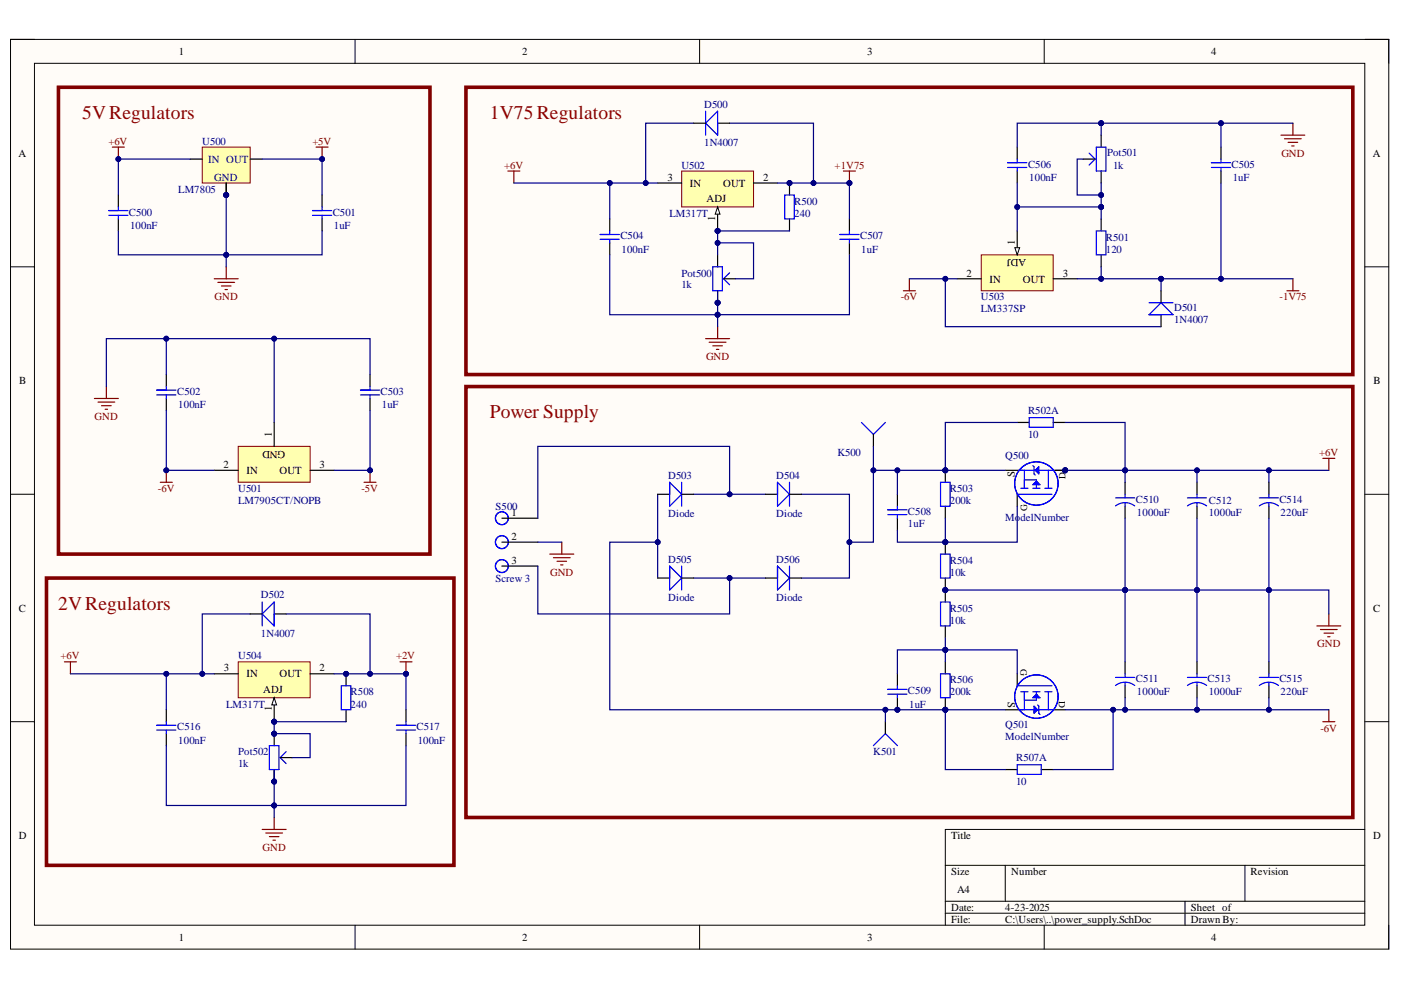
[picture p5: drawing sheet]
<svg xmlns="http://www.w3.org/2000/svg" width="297mm" height="210mm" viewBox="0 0 297 210" stroke-linecap="round" stroke-linejoin="round" font-family="sans-serif">
<defs><g id="words">
<g font-size="4.1" fill="#980000">
<text x="17.4" y="25.3">5VRegulators</text>
<text x="103.9" y="25.3">1V75 Regulators</text>
<text x="103.9" y="88.7">Power Supply</text>
<text x="12.3" y="129.3">2VRegulators</text>
</g>
<g font-size="2.3">
<text x="37.9" y="11.7">1</text>
<text x="110.7" y="11.7">2</text>
<text x="183.9" y="11.7">3</text>
<text x="256.8" y="11.7">4</text>
<text x="3.9" y="33.3">A</text>
<text x="291" y="33.3">A</text>
<text x="141.5" y="38.4">3</text>
<text x="146.2" y="39.6">IN</text>
<text x="153.3" y="39.6">OUT</text>
<text x="161.8" y="38.4">2</text>
<text x="149.8" y="42.9">ADJ</text>
<text x="151.7" y="46.8" transform="rotate(-90 151.7 46.8)">1</text>
<text x="215.2" y="52" transform="rotate(-90 215.2 52)">1</text>
<text x="204.9" y="58.6">2</text>
<text x="209.8" y="59.9">IN</text>
<text x="216.9" y="59.9">OUT</text>
<text x="217.5" y="55" transform="rotate(-180 217.5 55)">ADJ</text>
<text x="225.3" y="58.6">3</text>
<text x="4.1" y="81.4">B</text>
<text x="291.2" y="81.4">B</text>
<text x="57.6" y="92.6" transform="rotate(-90 57.6 92.6)">1</text>
<text x="60.5" y="95.6" transform="rotate(-180 60.5 95.6)">GND</text>
<text x="47.4" y="99.3">2</text>
<text x="52.3" y="100.5">IN</text>
<text x="59.3" y="100.5">OUT</text>
<text x="67.7" y="99.3">3</text>
<text x="215.2" y="101.2" transform="rotate(-90 215.2 101.2)">S</text>
<text x="108.4" y="109.4">1</text>
<text x="108.4" y="114.5">2</text>
<text x="108.4" y="119.5">3</text>
<text x="4" y="129.7">C</text>
<text x="291.1" y="129.7">C</text>
<text x="47.4" y="142.4">3</text>
<text x="52.3" y="143.6">IN</text>
<text x="59.3" y="143.6">OUT</text>
<text x="67.7" y="142.4">2</text>
<text x="55.8" y="146.9">ADJ</text>
<text x="213.7" y="148.9" transform="rotate(90 213.7 148.9)">S</text>
<text x="57.6" y="150.8" transform="rotate(-90 57.6 150.8)">1</text>
<text x="4" y="177.9">D</text>
<text x="201.6" y="177.9">Title</text>
<text x="291.1" y="177.9">D</text>
<text x="201.6" y="185.5">Size</text>
<text x="214.4" y="185.5">Number</text>
<text x="265.2" y="185.5">Revision</text>
<text x="202.9" y="189.3">A4</text>
<text x="201.6" y="193.1">Date:</text>
<text x="201.6" y="195.7">File:</text>
<text x="213.1" y="193.1">4-23-2025</text>
<text x="213.1" y="195.7">C:\Users\..\power_supply.SchDoc</text>
<text x="252.5" y="193.1">Sheet of</text>
<text x="252.5" y="195.7">Drawn By:</text>
<text x="37.9" y="199.5">1</text>
<text x="110.7" y="199.5">2</text>
<text x="183.9" y="199.5">3</text>
<text x="256.8" y="199.5">4</text>
</g>
<g font-size="2.3" fill="#000080">
<text x="149.3" y="22.8">D500</text>
<text x="42.9" y="30.8">U500</text>
<text x="44.2" y="34.6">IN OUT</text>
<text x="144.5" y="35.8">U502</text>
<text x="149.3" y="31">1N4007</text>
<text x="218" y="35.6">C506</text>
<text x="234.7" y="33">Pot501</text>
<text x="236" y="35.8">1k</text>
<text x="261.1" y="35.6">C505</text>
<text x="37.8" y="40.9">LM7805</text>
<text x="45.4" y="38.4">GND</text>
<text x="218.2" y="38.4">100nF</text>
<text x="261.4" y="38.4">1uF</text>
<text x="27.3" y="45.7">C500</text>
<text x="70.5" y="45.7">C501</text>
<text x="141.9" y="46">LM317T</text>
<text x="168.4" y="46">240</text>
<text x="168.4" y="43.4">R500</text>
<text x="27.6" y="48.5">100nF</text>
<text x="70.8" y="48.5">1uF</text>
<text x="131.5" y="50.8">C504</text>
<text x="131.8" y="53.6">100nF</text>
<text x="182.4" y="50.8">C507</text>
<text x="182.6" y="53.6">1uF</text>
<text x="234.5" y="53.6">120</text>
<text x="234.5" y="51">R501</text>
<text x="144.5" y="58.6">Pot500</text>
<text x="144.5" y="61.2">1k</text>
<text x="208" y="63.7">U503</text>
<text x="248.9" y="66">D501</text>
<text x="208" y="66.2">LM337SP</text>
<text x="248.9" y="68.5">1N4007</text>
<text x="37.6" y="83.7">C502</text>
<text x="80.7" y="83.7">C503</text>
<text x="37.8" y="86.5">100nF</text>
<text x="80.9" y="86.5">1uF</text>
<text x="218" y="87.8">R502A</text>
<text x="218" y="92.9">10</text>
<text x="141.7" y="101.5">D503</text>
<text x="164.6" y="101.5">D504</text>
<text x="177.5" y="96.7">K500</text>
<text x="213.1" y="97.4">Q500</text>
<text x="50.5" y="104.3">U501</text>
<text x="50.5" y="106.9">LM7905CT/NOPB</text>
<text x="201.4" y="106.9">200k</text>
<text x="201.4" y="104.3">R503</text>
<text x="240.8" y="106.6">C510</text>
<text x="256.3" y="106.9">C512</text>
<text x="271.3" y="106.6">C514</text>
<text x="105" y="108.1">S500</text>
<text x="141.7" y="109.7">Diode</text>
<text x="164.6" y="109.7">Diode</text>
<text x="192.5" y="111.7">1uF</text>
<text x="192.5" y="109.2">C508</text>
<text x="213.1" y="110.4">Mo</text>
<text x="216.3" y="110.4">delNumber</text>
<text x="241.1" y="109.4">1000uF</text>
<text x="256.3" y="109.4">1000uF</text>
<text x="271.5" y="109.4">220uF</text>
<text x="141.7" y="119.3">D505</text>
<text x="164.6" y="119.3">D506</text>
<text x="201.4" y="119.5">R504</text>
<text x="105" y="123.4">Screw 3</text>
<text x="201.4" y="122.1">10k</text>
<text x="55.3" y="126.9">D502</text>
<text x="141.7" y="127.4">Diode</text>
<text x="164.6" y="127.4">Diode</text>
<text x="201.4" y="129.7">R505</text>
<text x="55.3" y="135">1N4007</text>
<text x="201.4" y="132.2">10k</text>
<text x="50.5" y="139.8">U504</text>
<text x="74.3" y="147.4">R508</text>
<text x="192.5" y="147.2">C509</text>
<text x="201.4" y="147.4">200k</text>
<text x="201.4" y="144.9">R506</text>
<text x="240.8" y="144.6">C511</text>
<text x="241.1" y="147.4">1000uF</text>
<text x="256" y="144.6">C513</text>
<text x="256.3" y="147.4">1000uF</text>
<text x="271.3" y="144.6">C515</text>
<text x="271.5" y="147.4">220uF</text>
<text x="37.6" y="154.9">C516</text>
<text x="48" y="150">LM317T</text>
<text x="74.3" y="150">240</text>
<text x="88.3" y="154.9">C517</text>
<text x="192.8" y="150">1uF</text>
<text x="213.1" y="154.3">Q501</text>
<text x="37.8" y="157.6">100nF</text>
<text x="50.5" y="160.2">Pot502</text>
<text x="88.6" y="157.6">100nF</text>
<text x="185.1" y="160.2">K501</text>
<text x="213.1" y="156.9">ModelNumber</text>
<text x="215.4" y="161.4">R507A</text>
<text x="50.5" y="162.7">1k</text>
<text x="215.4" y="166.5">10</text>
</g>
<g font-size="2.3" fill="#800000">
<text x="23" y="30.8">+6V</text>
<text x="66.2" y="30.8">+5V</text>
<text x="106.9" y="35.8">+6V</text>
<text x="176.9" y="35.8">+1V75</text>
<text x="271.7" y="33.3">GND</text>
<text x="45.5" y="63.7">GND</text>
<text x="191" y="63.7">-6V</text>
<text x="271.3" y="63.7">-1V75</text>
<text x="149.7" y="76.4">GND</text>
<text x="20" y="89.1">GND</text>
<text x="279.7" y="96.7">+6V</text>
<text x="33.5" y="104.3">-6V</text>
<text x="76.6" y="104.3">-5V</text>
<text x="116.6" y="122.1">GND</text>
<text x="279.3" y="137.3">GND</text>
<text x="12.9" y="139.8">+6V</text>
<text x="84" y="139.8">+2V</text>
<text x="280" y="155.1">-6V</text>
<text x="55.7" y="180.5">GND</text>
</g>
<g font-size="2">
<text x="225.9" y="101.5" transform="rotate(-90 225.9 101.5)">D</text>
<text x="217.8" y="108.3" transform="rotate(-90 217.8 108.3)">G</text>
<text x="216.4" y="141.8" transform="rotate(90 216.4 141.8)">G</text>
<text x="224.5" y="148.7" transform="rotate(90 224.5 148.7)">D</text>
</g>
</g></defs>
<path d="M2.2 8.4h292.2v192.8h-292.2z" fill-rule="evenodd" fill="#fffcf8"/>
<path d="M2.2 8.4h292.2v192.8h-292.2z" fill="none" stroke="#000" stroke-width=".21"/>
<path d="M7.3 13.4h282.1v182.8h-282.1z" fill-rule="evenodd" fill="#fffcf8"/>
<g fill="none" stroke="#000" stroke-width=".21">
<path d="M2.2 8.3h5.1M7.3 13.4h282.1v182.8h-282.1zM75.3 8.3v5.1M148.3 8.3v5.1M221.4 8.4v5M289.4 8.4h5v5M2.2 56.6h5.1M289.4 56.6h5M2.2 104.8h5.1M289.4 104.8h5M2.2 153h5.1M289.4 153h5"/>
<path d="M289.4 175.9h-89v20.3M75.3 196.2v5M148.3 196.2v5M200.4 183.5h89M200.4 191.1h89M200.4 193.6h89M213.1 183.5v7.6M221.4 196.2v5M251.2 191.1v5.1M264 183.5v7.6M294.4 196.2v5"/>
</g>
<path d="M208 54h15.3v7.7h-15.3z" fill-rule="evenodd" fill="#ffffb0"/>
<path d="M208 54h15.3v7.7h-15.3z" fill="none" stroke="#800000" stroke-width=".21"/>
<path d="M203 59.1h5M215.7 49v5" fill="none" stroke="#000" stroke-width=".25"/>
<path d="M215.2 52.5h1l-.5 1.5z" fill="#f8fcff"/>
<path d="M215.2 52.5h1l-.5 1.5z" fill="none" stroke="#000" stroke-width=".21"/>
<path d="M223.3 59.1h5.1" fill="none" stroke="#000" stroke-width=".25"/>
<circle cx="48" cy="41.3" r=".51" fill="#000080"/>
<circle cx="48" cy="41.3" r=".51" fill="none" stroke="#000080" stroke-width=".21"/>
<circle cx="48" cy="41.3" r=".51" fill="#000080"/>
<circle cx="48" cy="41.3" r=".51" fill="none" stroke="#000080" stroke-width=".21"/>
<path d="M42.9 31.2h10.1v7.6h-10.1z" fill-rule="evenodd" fill="#ffffb0"/>
<path d="M42.9 31.2h10.1v7.6h-10.1z" fill="none" stroke="#800000" stroke-width=".21"/>
<path d="M40.3 33.7h2.6M48 38.8v2.5" fill="none" stroke="#000" stroke-width=".25"/>
<circle cx="48" cy="41.3" r=".51" fill="#000080"/>
<circle cx="48" cy="41.3" r=".51" fill="none" stroke="#000080" stroke-width=".21"/>
<path d="M48 38.8v2.5M53 33.7h2.6" fill="none" stroke="#000" stroke-width=".25"/>
<circle cx="48" cy="41.3" r=".51" fill="#000080"/>
<circle cx="48" cy="41.3" r=".51" fill="none" stroke="#000080" stroke-width=".21"/>
<path d="M50.5 94.6h15.3v7.7h-15.3z" fill-rule="evenodd" fill="#ffffb0"/>
<path d="M50.5 94.6h15.3v7.7h-15.3z" fill="none" stroke="#800000" stroke-width=".21"/>
<path d="M45.4 99.7h5.1M58.1 89.6v5M65.8 99.7h5" fill="none" stroke="#000" stroke-width=".25"/>
<path d="M67 31.2h2.6M68.3 31.2v2.5M45.4 59.1h5.1M46.2 59.9h3.5M48 56.6v2.5M46.9 60.6h2.1M47.7 61.4h.5M20 84.5h5.1M20.8 85.2h3.5M21.5 86h2.1M22.3 86.8h.5M22.6 82v2.5" fill="none" stroke="#800000" stroke-width=".25"/>
<circle cx="68.3" cy="33.7" r=".51" fill="#000080"/>
<circle cx="68.3" cy="33.7" r=".51" fill="none" stroke="#000080" stroke-width=".21"/>
<path d="M78.5 99.7v2.6M77.2 102.3h2.5" fill="none" stroke="#800000" stroke-width=".25"/>
<circle cx="78.5" cy="99.7" r=".51" fill="#000080"/>
<circle cx="78.5" cy="99.7" r=".51" fill="none" stroke="#000080" stroke-width=".21"/>
<g fill="none" stroke="#800000" stroke-width=".25">
<path d="M178.8 36.3h2.6M180.1 36.3v2.5M271.6 28.7h5.1M272.3 29.4h3.6M273.1 30.2h2M273.9 30.9h.5M274.1 26.1v2.6M274.1 59.1v2.6M149.6 71.8h5.1M150.4 72.6h3.5M151.1 73.3h2.1M151.9 74.1h.5"/>
<path d="M152.1 69.3v2.5M272.8 61.7h2.6"/>
</g>
<circle cx="180.1" cy="38.8" r=".51" fill="#000080"/>
<circle cx="180.1" cy="38.8" r=".51" fill="none" stroke="#000080" stroke-width=".21"/>
<path d="M12.4 18.5h78.8v99h-78.8zM98.8 18.5h188v60.9h-188z" fill="none" stroke="#800000" stroke-width=".76"/>
<circle cx="167.4" cy="38.8" r=".51" fill="#000080"/>
<circle cx="167.4" cy="38.8" r=".51" fill="none" stroke="#000080" stroke-width=".21"/>
<path d="M167.4 38.8v2.5" fill="none" stroke="#000" stroke-width=".25"/>
<circle cx="167.4" cy="38.8" r=".51" fill="#000080"/>
<circle cx="167.4" cy="38.8" r=".51" fill="none" stroke="#000080" stroke-width=".21"/>
<path d="M25.1 41.3v2.6M25.1 46.4v2.6M68.3 41.3v2.6M68.3 46.4v2.6M167.4 46.4v2.6M233.5 46.4v2.6M233.5 54v2.6M35.3 79.4v2.6M78.5 79.4v2.6M35.3 84.5v2.5M78.5 84.5v2.5" fill="none" stroke="#000" stroke-width=".25"/>
<g fill="none" stroke="#00f" stroke-width=".25">
<path d="M23.1 44.6h4M23.1 45.7h4M25.1 43.9v.7M25.1 45.7v.7M66.3 44.6h4M66.3 45.7h4M68.3 43.9v.7M68.3 45.7v.7M166.4 41.3h2v5.1h-2zM232.4 49h2.1v5h-2.1zM33.2 82.7h4.1M33.2 83.7h4.1"/>
<path d="M35.3 82v.7M35.3 83.7v.8M76.4 82.7h4.1M76.4 83.7h4.1M78.5 82v.7M78.5 83.7v.8"/>
</g>
<path d="M107.7 36.3h2.5M108.9 36.3v2.5M192.8 59.1v2.6M191.5 61.7h2.6" fill="none" stroke="#800000" stroke-width=".25"/>
<circle cx="152.1" cy="64.2" r=".51" fill="#000080"/>
<circle cx="152.1" cy="64.2" r=".51" fill="none" stroke="#000080" stroke-width=".21"/>
<path d="M152.1 61.6v2.6" fill="none" stroke="#000" stroke-width=".25"/>
<circle cx="152.1" cy="64.2" r=".51" fill="#000080"/>
<circle cx="152.1" cy="64.2" r=".51" fill="none" stroke="#000080" stroke-width=".21"/>
<g fill="none" stroke="#000" stroke-width=".25">
<path d="M215.7 31.2v2.5M215.7 36.3v2.5M229.6 33.7h2.6M233.5 28.7v2.5M233.5 36.3v2.5M129.3 46.4v2.6M129.3 51.5v2.5M152.1 54v2.6M153.4 59.1h2.6M106.4 109.9h7.6M106.4 114.9h7.6M238.5 102.3v2.5"/>
<path d="M238.5 107.3v2.6M253.8 102.3v2.5M253.8 107.3v2.6M269 102.3v2.5M269 107.3v2.6M106.4 120h7.6M238.5 140.3v2.6M238.5 145.4v2.5M253.8 140.3v2.6M253.8 145.4v2.5M269 140.3v2.6M269 145.4v2.5"/>
</g>
<g fill="none" stroke="#00f" stroke-width=".25">
<path d="M213.6 34.5h4.1M213.6 35.5h4.1M215.7 33.7v.8M215.7 35.5v.8M230.9 32.5l1.3 1.2-1.3 1.3M232.4 31.2h2.1v5.1h-2.1zM127.2 49.7h4.1M127.2 50.7h4.1M129.3 49v.7M129.3 50.7v.8M151.1 56.6h2.1v5h-2.1zM154.7 57.8l-1.3 1.3 1.3 1.3"/>
<path d="M236.5 107.3a3.3 3.3 0 0 1 4.1 0M236.5 105.6h4.1M238.5 104.8v.8M238.5 106.6v.7M251.8 107.3a3.3 3.3 0 0 1 4 0M251.8 105.6h4M253.8 104.8v.8M253.8 106.6v.7M267 107.3a3.3 3.3 0 0 1 4.1 0M267 105.6h4.1M269 104.8v.8M269 106.6v.7"/>
<path d="M236.5 145.3a3.3 3.3 0 0 1 4.1 0M236.5 143.6h4.1M238.5 142.9v.7M238.5 144.6v.8M251.8 145.3a3.3 3.3 0 0 1 4 0M251.8 143.6h4M253.8 142.9v.7M253.8 144.6v.8M267 145.3a3.3 3.3 0 0 1 4.1 0M267 143.6h4.1M269 142.9v.7M269 144.6v.8"/>
<circle cx="106.4" cy="109.9" r="1.37"/>
<circle cx="106.4" cy="114.9" r="1.37"/>
<circle cx="106.4" cy="120" r="1.37"/>
</g>
<g fill="none" stroke="#800000" stroke-width=".25">
<path d="M23.8 31.2h2.6M25.1 31.2v2.5M280.5 97.2h2.5M281.7 97.2v2.5M116.6 117.5h5.1M117.3 118.2h3.6M118.1 119h2M118.9 119.8h.5M119.1 114.9v2.6M279.2 132.7h5.1M280 133.5h3.5M280.7 134.2h2.1"/>
<path d="M281.5 135h.5M281.7 130.2v2.5M280.5 153h2.5M281.7 150.5v2.5"/>
</g>
<path d="M98.8 82h188v91.3h-188z" fill="none" stroke="#800000" stroke-width=".76"/>
<circle cx="25.1" cy="33.7" r=".51" fill="#000080"/>
<circle cx="25.1" cy="33.7" r=".51" fill="none" stroke="#000080" stroke-width=".21"/>
<path d="M35.3 99.7v2.6M34 102.3h2.5" fill="none" stroke="#800000" stroke-width=".25"/>
<circle cx="35.3" cy="99.7" r=".51" fill="#000080"/>
<circle cx="35.3" cy="99.7" r=".51" fill="none" stroke="#000080" stroke-width=".21"/>
<circle cx="200.4" cy="99.7" r=".51" fill="#000080"/>
<circle cx="200.4" cy="99.7" r=".51" fill="none" stroke="#000080" stroke-width=".21"/>
<path d="M200.4 99.7v2.6" fill="none" stroke="#000" stroke-width=".25"/>
<circle cx="200.4" cy="99.7" r=".51" fill="#000080"/>
<circle cx="200.4" cy="99.7" r=".51" fill="none" stroke="#000080" stroke-width=".21"/>
<path d="M200.4 107.3v2.6" fill="none" stroke="#000" stroke-width=".25"/>
<path d="M199.4 102.3h2v5h-2z" fill="none" stroke="#00f" stroke-width=".25"/>
<circle cx="200.4" cy="114.9" r=".51" fill="#000080"/>
<circle cx="200.4" cy="114.9" r=".51" fill="none" stroke="#000080" stroke-width=".21"/>
<circle cx="200.4" cy="125.1" r=".51" fill="#000080"/>
<circle cx="200.4" cy="125.1" r=".51" fill="none" stroke="#000080" stroke-width=".21"/>
<path d="M200.4 114.9v2.6" fill="none" stroke="#000" stroke-width=".25"/>
<circle cx="200.4" cy="114.9" r=".51" fill="#000080"/>
<circle cx="200.4" cy="114.9" r=".51" fill="none" stroke="#000080" stroke-width=".21"/>
<path d="M200.4 122.6v2.5" fill="none" stroke="#000" stroke-width=".25"/>
<circle cx="200.4" cy="125.1" r=".51" fill="#000080"/>
<circle cx="200.4" cy="125.1" r=".51" fill="none" stroke="#000080" stroke-width=".21"/>
<path d="M188.2 108.1h4.1M188.2 109.1h4.1M190.3 107.3v.8M190.3 109.1v.8M199.4 117.5h2v5.1h-2z" fill="none" stroke="#00f" stroke-width=".25"/>
<path d="M190.3 104.8v2.5M190.3 109.9v2.5" fill="none" stroke="#000" stroke-width=".25"/>
<circle cx="200.4" cy="125.1" r=".51" fill="#000080"/>
<circle cx="200.4" cy="125.1" r=".51" fill="none" stroke="#000080" stroke-width=".21"/>
<path d="M200.4 125.1v2.5" fill="none" stroke="#000" stroke-width=".25"/>
<circle cx="200.4" cy="125.1" r=".51" fill="#000080"/>
<circle cx="200.4" cy="125.1" r=".51" fill="none" stroke="#000080" stroke-width=".21"/>
<path d="M200.4 132.7v2.6" fill="none" stroke="#000" stroke-width=".25"/>
<path d="M199.4 127.6h2v5.1h-2z" fill="none" stroke="#00f" stroke-width=".25"/>
<circle cx="200.4" cy="150.5" r=".51" fill="#000080"/>
<circle cx="200.4" cy="150.5" r=".51" fill="none" stroke="#000080" stroke-width=".21"/>
<path d="M200.4 140.3v2.6M200.4 147.9v2.6" fill="none" stroke="#000" stroke-width=".25"/>
<circle cx="200.4" cy="150.5" r=".51" fill="#000080"/>
<circle cx="200.4" cy="150.5" r=".51" fill="none" stroke="#000080" stroke-width=".21"/>
<path d="M199.4 142.9h2v5h-2z" fill="none" stroke="#00f" stroke-width=".25"/>
<circle cx="190.3" cy="150.5" r=".51" fill="#000080"/>
<circle cx="190.3" cy="150.5" r=".51" fill="none" stroke="#000080" stroke-width=".21"/>
<path d="M190.3 147.9v2.6" fill="none" stroke="#000" stroke-width=".25"/>
<circle cx="190.3" cy="150.5" r=".51" fill="#000080"/>
<circle cx="190.3" cy="150.5" r=".51" fill="none" stroke="#000080" stroke-width=".21"/>
<path d="M190.3 142.9v2.5M213.1 150.5h3.8M215.7 142.9v2.5M223.3 150.5h2.5" fill="none" stroke="#000" stroke-width=".25"/>
<g fill="none" stroke="#00f" stroke-width=".25">
<path d="M188.2 146.2h4.1M188.2 147.2h4.1M190.3 145.4v.8M190.3 147.2v.7M215.7 145.4h7.3M216.2 150.5h3.3M216.4 146.7h1.6M217.2 146.7v3.8M219 146.7h1.5M219 147.9l.7-.7 .8 .7zM219.2 149.7l.8 .8-.8 .7zM219.5 150.2v.5l.2-.2-.2-.5-.3 1 .8-.5"/>
<path d="M219.7 146.7v1.7h-2.5M219.7 147.2l.5 .7-1-.2 .5-.3 .3 .3h-.5M220 150.5h3.3M220 149.5l.2 .2v1.5l.3 .3M221.5 146.7h1.5M222.3 146.7v3.8"/>
<circle cx="219.7" cy="147.7" r="4.6"/>
</g>
<circle cx="225.8" cy="99.7" r=".51" fill="#000080"/>
<circle cx="225.8" cy="99.7" r=".51" fill="none" stroke="#000080" stroke-width=".21"/>
<circle cx="225.8" cy="99.7" r=".51" fill="#000080"/>
<circle cx="225.8" cy="99.7" r=".51" fill="none" stroke="#000080" stroke-width=".21"/>
<path d="M220 99.7h2.3v3.8M216.4 103.5h1.6M219 103.5h1.5M221.5 103.5h1.5" fill="none" stroke="#00f" stroke-width=".25"/>
<path d="M223.3 99.7h2.5M215.7 104.8v2.5" fill="none" stroke="#000" stroke-width=".25"/>
<circle cx="225.8" cy="99.7" r=".51" fill="#000080"/>
<circle cx="225.8" cy="99.7" r=".51" fill="none" stroke="#000080" stroke-width=".21"/>
<path d="M213.1 99.7h3.8M223.8 99.7h2" fill="none" stroke="#000" stroke-width=".25"/>
<g fill="none" stroke="#00f" stroke-width=".25">
<path d="M216.2 99.7h3.8M217.2 99.7v3.8M219 98.7l.2 .3v1.5l.3 .2M219.5 99.7l.7-.7v1.5zM220 99.5v.5l-.3-.3 .3-.5 .2 1-.7-.5M222.3 99.7h1M215.7 104.8h7.3M217.2 101.7h2.5v1.8M219 102.8l.7-.8 .8 .8zM219.7 102l.5 .8-1-.3 .5-.2 .3 .2h-.5"/>
<circle cx="219.7" cy="102.5" r="4.6"/>
</g>
<circle cx="225.8" cy="99.7" r=".51" fill="#000080"/>
<circle cx="225.8" cy="99.7" r=".51" fill="none" stroke="#000080" stroke-width=".21"/>
<circle cx="152.1" cy="49" r=".51" fill="#000080"/>
<circle cx="152.1" cy="49" r=".51" fill="none" stroke="#000080" stroke-width=".21"/>
<path d="M144.5 36.3h15.3v7.6h-15.3z" fill-rule="evenodd" fill="#ffffb0"/>
<path d="M144.5 36.3h15.3v7.6h-15.3z" fill="none" stroke="#800000" stroke-width=".21"/>
<path d="M139.4 38.8h5.1M152.1 43.9v5.1" fill="none" stroke="#000" stroke-width=".25"/>
<path d="M152.1 43.9l.6 1.5h-1.1z" fill="#f8fcff"/>
<path d="M152.1 43.9l.6 1.5h-1.1z" fill="none" stroke="#000" stroke-width=".21"/>
<circle cx="152.1" cy="49" r=".51" fill="#000080"/>
<circle cx="152.1" cy="49" r=".51" fill="none" stroke="#000080" stroke-width=".21"/>
<path d="M159.8 38.8h5" fill="none" stroke="#000" stroke-width=".25"/>
<path d="M84.8 140.3h2.6M86.1 140.3v2.6M55.6 175.9h5.1M56.4 176.6h3.5M57.1 177.4h2M57.9 178.1h.5M58.1 173.3v2.6" fill="none" stroke="#800000" stroke-width=".25"/>
<circle cx="86.1" cy="142.9" r=".51" fill="#000080"/>
<circle cx="86.1" cy="142.9" r=".51" fill="none" stroke="#000080" stroke-width=".21"/>
<circle cx="73.4" cy="142.9" r=".51" fill="#000080"/>
<circle cx="73.4" cy="142.9" r=".51" fill="none" stroke="#000080" stroke-width=".21"/>
<path d="M73.4 142.9v2.5" fill="none" stroke="#000" stroke-width=".25"/>
<circle cx="73.4" cy="142.9" r=".51" fill="#000080"/>
<circle cx="73.4" cy="142.9" r=".51" fill="none" stroke="#000080" stroke-width=".21"/>
<path d="M73.4 150.5v2.5" fill="none" stroke="#000" stroke-width=".25"/>
<path d="M72.4 145.4h2v5.1h-2z" fill="none" stroke="#00f" stroke-width=".25"/>
<path d="M13.7 140.3h2.5M14.9 140.3v2.6" fill="none" stroke="#800000" stroke-width=".25"/>
<circle cx="58.1" cy="165.7" r=".51" fill="#000080"/>
<circle cx="58.1" cy="165.7" r=".51" fill="none" stroke="#000080" stroke-width=".21"/>
<circle cx="58.1" cy="155.6" r=".51" fill="#000080"/>
<circle cx="58.1" cy="155.6" r=".51" fill="none" stroke="#000080" stroke-width=".21"/>
<path d="M58.1 163.2v2.5" fill="none" stroke="#000" stroke-width=".25"/>
<circle cx="58.1" cy="165.7" r=".51" fill="#000080"/>
<circle cx="58.1" cy="165.7" r=".51" fill="none" stroke="#000080" stroke-width=".21"/>
<path d="M58.1 155.6v2.5" fill="none" stroke="#000" stroke-width=".25"/>
<circle cx="58.1" cy="155.6" r=".51" fill="#000080"/>
<circle cx="58.1" cy="155.6" r=".51" fill="none" stroke="#000080" stroke-width=".21"/>
<path d="M33.2 153.8h4.1M33.2 154.8h4.1M35.3 153v.8M35.3 154.8v.8M57.1 158.1h2v5.1h-2zM60.7 159.4l-1.3 1.2 1.3 1.3" fill="none" stroke="#00f" stroke-width=".25"/>
<path d="M35.3 150.5v2.5M35.3 155.6v2.5M59.4 160.6h2.5" fill="none" stroke="#000" stroke-width=".25"/>
<circle cx="58.1" cy="153" r=".51" fill="#000080"/>
<circle cx="58.1" cy="153" r=".51" fill="none" stroke="#000080" stroke-width=".21"/>
<path d="M50.5 140.3h15.3v7.6h-15.3z" fill-rule="evenodd" fill="#ffffb0"/>
<path d="M50.5 140.3h15.3v7.6h-15.3z" fill="none" stroke="#800000" stroke-width=".21"/>
<path d="M45.4 142.9h5.1M58.1 147.9v5.1" fill="none" stroke="#000" stroke-width=".25"/>
<path d="M58.1 147.9l.5 1.6h-1z" fill="#f8fcff"/>
<path d="M58.1 147.9l.5 1.6h-1z" fill="none" stroke="#000" stroke-width=".21"/>
<circle cx="58.1" cy="153" r=".51" fill="#000080"/>
<circle cx="58.1" cy="153" r=".51" fill="none" stroke="#000080" stroke-width=".21"/>
<path d="M258.9 31.2v2.5M258.9 36.3v2.5M180.1 46.4v2.6M180.1 51.5v2.5M215.7 89.6h2.5M223.3 89.6h2.5M65.8 142.9h5M86.1 150.5v2.5M86.1 155.6v2.5M213.1 163.2h2.6M220.8 163.2h2.5" fill="none" stroke="#000" stroke-width=".25"/>
<path d="M9.9 122.6h86.3v60.9h-86.3z" fill="none" stroke="#800000" stroke-width=".76"/>
<g fill="none" stroke="#00f" stroke-width=".25">
<path d="M256.8 34.5h4.1M256.8 35.5h4.1M258.9 33.7v.8M258.9 35.5v.8M178.1 49.7h4M178.1 50.7h4M180.1 49v.7M180.1 50.7v.8M218.2 88.5h5.1v2.1h-5.1zM84 153.8h4.1M84 154.8h4.1M86.1 153v.8"/>
<path d="M86.1 154.8v.8M215.7 162.2h5.1v2h-5.1z"/>
</g>
<path d="M40.3 33.7h-15.2v7.6" fill="none" stroke="#000080" stroke-width=".25"/>
<circle cx="25.1" cy="33.7" r=".51" fill="#000080"/>
<circle cx="25.1" cy="33.7" r=".51" fill="none" stroke="#000080" stroke-width=".21"/>
<path d="M55.6 33.7h12.7v7.6" fill="none" stroke="#000080" stroke-width=".25"/>
<circle cx="68.3" cy="33.7" r=".51" fill="#000080"/>
<circle cx="68.3" cy="33.7" r=".51" fill="none" stroke="#000080" stroke-width=".21"/>
<path d="M78.5 87v12.7h-7.7" fill="none" stroke="#000080" stroke-width=".25"/>
<circle cx="78.5" cy="99.7" r=".51" fill="#000080"/>
<circle cx="78.5" cy="99.7" r=".51" fill="none" stroke="#000080" stroke-width=".21"/>
<path d="M35.3 87v12.7h10.1" fill="none" stroke="#000080" stroke-width=".25"/>
<circle cx="35.3" cy="99.7" r=".51" fill="#000080"/>
<circle cx="35.3" cy="99.7" r=".51" fill="none" stroke="#000080" stroke-width=".21"/>
<path d="M48 54v2.6" fill="none" stroke="#000080" stroke-width=".25"/>
<circle cx="48" cy="54" r=".51" fill="#000080"/>
<circle cx="48" cy="54" r=".51" fill="none" stroke="#000080" stroke-width=".21"/>
<path d="M22.6 82v-10.2h35.5v17.8" fill="none" stroke="#000080" stroke-width=".25"/>
<circle cx="58.1" cy="71.8" r=".51" fill="#000080"/>
<circle cx="58.1" cy="71.8" r=".51" fill="none" stroke="#000080" stroke-width=".21"/>
<circle cx="35.3" cy="71.8" r=".51" fill="#000080"/>
<circle cx="35.3" cy="71.8" r=".51" fill="none" stroke="#000080" stroke-width=".21"/>
<path d="M35.3 71.8v7.6" fill="none" stroke="#000080" stroke-width=".25"/>
<circle cx="35.3" cy="71.8" r=".51" fill="#000080"/>
<circle cx="35.3" cy="71.8" r=".51" fill="none" stroke="#000080" stroke-width=".21"/>
<path d="M58.1 71.8h20.4v7.6" fill="none" stroke="#000080" stroke-width=".25"/>
<circle cx="58.1" cy="71.8" r=".51" fill="#000080"/>
<circle cx="58.1" cy="71.8" r=".51" fill="none" stroke="#000080" stroke-width=".21"/>
<path d="M154.7 26.1h17.8v12.7h-7.7" fill="none" stroke="#000080" stroke-width=".25"/>
<circle cx="167.4" cy="38.8" r=".51" fill="#000080"/>
<circle cx="167.4" cy="38.8" r=".51" fill="none" stroke="#000080" stroke-width=".21"/>
<circle cx="172.5" cy="38.8" r=".51" fill="#000080"/>
<circle cx="172.5" cy="38.8" r=".51" fill="none" stroke="#000080" stroke-width=".21"/>
<path d="M233.5 56.6v2.5h-5.1" fill="none" stroke="#000080" stroke-width=".25"/>
<circle cx="233.5" cy="59.1" r=".51" fill="#000080"/>
<circle cx="233.5" cy="59.1" r=".51" fill="none" stroke="#000080" stroke-width=".21"/>
<path d="M258.9 26.1v5.1" fill="none" stroke="#000080" stroke-width=".25"/>
<circle cx="258.9" cy="26.1" r=".51" fill="#000080"/>
<circle cx="258.9" cy="26.1" r=".51" fill="none" stroke="#000080" stroke-width=".21"/>
<path d="M233.5 26.1h-17.8v5.1" fill="none" stroke="#000080" stroke-width=".25"/>
<circle cx="233.5" cy="26.1" r=".51" fill="#000080"/>
<circle cx="233.5" cy="26.1" r=".51" fill="none" stroke="#000080" stroke-width=".21"/>
<path d="M215.7 38.8v10.2" fill="none" stroke="#000080" stroke-width=".25"/>
<circle cx="215.7" cy="43.9" r=".51" fill="#000080"/>
<circle cx="215.7" cy="43.9" r=".51" fill="none" stroke="#000080" stroke-width=".21"/>
<path d="M233.5 59.1h12.7" fill="none" stroke="#000080" stroke-width=".25"/>
<circle cx="233.5" cy="59.1" r=".51" fill="#000080"/>
<circle cx="233.5" cy="59.1" r=".51" fill="none" stroke="#000080" stroke-width=".21"/>
<circle cx="246.2" cy="59.1" r=".51" fill="#000080"/>
<circle cx="246.2" cy="59.1" r=".51" fill="none" stroke="#000080" stroke-width=".21"/>
<path d="M203 59.1h-2.6v10.2h45.8" fill="none" stroke="#000080" stroke-width=".25"/>
<circle cx="200.4" cy="59.1" r=".51" fill="#000080"/>
<circle cx="200.4" cy="59.1" r=".51" fill="none" stroke="#000080" stroke-width=".21"/>
<path d="M258.9 38.8v20.3h-12.7" fill="none" stroke="#000080" stroke-width=".25"/>
<circle cx="246.2" cy="59.1" r=".51" fill="#000080"/>
<circle cx="246.2" cy="59.1" r=".51" fill="none" stroke="#000080" stroke-width=".21"/>
<circle cx="258.9" cy="59.1" r=".51" fill="#000080"/>
<circle cx="258.9" cy="59.1" r=".51" fill="none" stroke="#000080" stroke-width=".21"/>
<path d="M258.9 59.1h15.2" fill="none" stroke="#000080" stroke-width=".25"/>
<circle cx="258.9" cy="59.1" r=".51" fill="#000080"/>
<circle cx="258.9" cy="59.1" r=".51" fill="none" stroke="#000080" stroke-width=".21"/>
<path d="M215.7 43.9h17.8" fill="none" stroke="#000080" stroke-width=".25"/>
<circle cx="215.7" cy="43.9" r=".51" fill="#000080"/>
<circle cx="215.7" cy="43.9" r=".51" fill="none" stroke="#000080" stroke-width=".21"/>
<circle cx="233.5" cy="43.9" r=".51" fill="#000080"/>
<circle cx="233.5" cy="43.9" r=".51" fill="none" stroke="#000080" stroke-width=".21"/>
<path d="M152.1 49h15.3" fill="none" stroke="#000080" stroke-width=".25"/>
<circle cx="152.1" cy="49" r=".51" fill="#000080"/>
<circle cx="152.1" cy="49" r=".51" fill="none" stroke="#000080" stroke-width=".21"/>
<path d="M192.8 59.1h7.6" fill="none" stroke="#000080" stroke-width=".25"/>
<circle cx="200.4" cy="59.1" r=".51" fill="#000080"/>
<circle cx="200.4" cy="59.1" r=".51" fill="none" stroke="#000080" stroke-width=".21"/>
<path d="M152.1 61.6v2.6" fill="none" stroke="#000080" stroke-width=".25"/>
<circle cx="152.1" cy="64.2" r=".51" fill="#000080"/>
<circle cx="152.1" cy="64.2" r=".51" fill="none" stroke="#000080" stroke-width=".21"/>
<path d="M129.3 38.8v7.6" fill="none" stroke="#000080" stroke-width=".25"/>
<circle cx="129.3" cy="38.8" r=".51" fill="#000080"/>
<circle cx="129.3" cy="38.8" r=".51" fill="none" stroke="#000080" stroke-width=".21"/>
<path d="M172.5 38.8h7.6" fill="none" stroke="#000080" stroke-width=".25"/>
<circle cx="172.5" cy="38.8" r=".51" fill="#000080"/>
<circle cx="172.5" cy="38.8" r=".51" fill="none" stroke="#000080" stroke-width=".21"/>
<circle cx="180.1" cy="38.8" r=".51" fill="#000080"/>
<circle cx="180.1" cy="38.8" r=".51" fill="none" stroke="#000080" stroke-width=".21"/>
<path d="M180.1 38.8v7.6" fill="none" stroke="#000080" stroke-width=".25"/>
<circle cx="180.1" cy="38.8" r=".51" fill="#000080"/>
<circle cx="180.1" cy="38.8" r=".51" fill="none" stroke="#000080" stroke-width=".21"/>
<path d="M180.1 54v12.7h-27.9" fill="none" stroke="#000080" stroke-width=".25"/>
<circle cx="152.1" cy="66.7" r=".51" fill="#000080"/>
<circle cx="152.1" cy="66.7" r=".51" fill="none" stroke="#000080" stroke-width=".21"/>
<path d="M108.9 38.8h30.5" fill="none" stroke="#000080" stroke-width=".25"/>
<circle cx="129.3" cy="38.8" r=".51" fill="#000080"/>
<circle cx="129.3" cy="38.8" r=".51" fill="none" stroke="#000080" stroke-width=".21"/>
<circle cx="136.9" cy="38.8" r=".51" fill="#000080"/>
<circle cx="136.9" cy="38.8" r=".51" fill="none" stroke="#000080" stroke-width=".21"/>
<path d="M147.1 26.1h-10.2v12.7" fill="none" stroke="#000080" stroke-width=".25"/>
<circle cx="136.9" cy="38.8" r=".51" fill="#000080"/>
<circle cx="136.9" cy="38.8" r=".51" fill="none" stroke="#000080" stroke-width=".21"/>
<path d="M129.3 54v12.7h22.8" fill="none" stroke="#000080" stroke-width=".25"/>
<circle cx="152.1" cy="66.7" r=".51" fill="#000080"/>
<circle cx="152.1" cy="66.7" r=".51" fill="none" stroke="#000080" stroke-width=".21"/>
<path d="M25.1 49v5h43.2v-5" fill="none" stroke="#000080" stroke-width=".25"/>
<circle cx="48" cy="54" r=".51" fill="#000080"/>
<circle cx="48" cy="54" r=".51" fill="none" stroke="#000080" stroke-width=".21"/>
<path d="M246.2 59.1v2.6" fill="none" stroke="#000080" stroke-width=".25"/>
<circle cx="246.2" cy="59.1" r=".51" fill="#000080"/>
<circle cx="246.2" cy="59.1" r=".51" fill="none" stroke="#000080" stroke-width=".21"/>
<path d="M233.5 26.1h40.6" fill="none" stroke="#000080" stroke-width=".25"/>
<circle cx="233.5" cy="26.1" r=".51" fill="#000080"/>
<circle cx="233.5" cy="26.1" r=".51" fill="none" stroke="#000080" stroke-width=".21"/>
<circle cx="258.9" cy="26.1" r=".51" fill="#000080"/>
<circle cx="258.9" cy="26.1" r=".51" fill="none" stroke="#000080" stroke-width=".21"/>
<path d="M147.1 104.8h15.2" fill="none" stroke="#000080" stroke-width=".25"/>
<circle cx="154.7" cy="104.8" r=".51" fill="#000080"/>
<circle cx="154.7" cy="104.8" r=".51" fill="none" stroke="#000080" stroke-width=".21"/>
<path d="M147.1 122.6h15.2" fill="none" stroke="#000080" stroke-width=".25"/>
<circle cx="154.7" cy="122.6" r=".51" fill="#000080"/>
<circle cx="154.7" cy="122.6" r=".51" fill="none" stroke="#000080" stroke-width=".21"/>
<path d="M253.8 99.7v2.6" fill="none" stroke="#000080" stroke-width=".25"/>
<circle cx="253.8" cy="99.7" r=".51" fill="#000080"/>
<circle cx="253.8" cy="99.7" r=".51" fill="none" stroke="#000080" stroke-width=".21"/>
<path d="M269 99.7v2.6" fill="none" stroke="#000080" stroke-width=".25"/>
<circle cx="269" cy="99.7" r=".51" fill="#000080"/>
<circle cx="269" cy="99.7" r=".51" fill="none" stroke="#000080" stroke-width=".21"/>
<path d="M114 120v10.2h40.7v-7.6" fill="none" stroke="#000080" stroke-width=".25"/>
<circle cx="154.7" cy="122.6" r=".51" fill="#000080"/>
<circle cx="154.7" cy="122.6" r=".51" fill="none" stroke="#000080" stroke-width=".21"/>
<path d="M154.7 104.8v-10.2h-40.7v15.3" fill="none" stroke="#000080" stroke-width=".25"/>
<circle cx="154.7" cy="104.8" r=".51" fill="#000080"/>
<circle cx="154.7" cy="104.8" r=".51" fill="none" stroke="#000080" stroke-width=".21"/>
<path d="M48 41.3v12.7M114 114.9h5.1" fill="none" stroke="#000080" stroke-width=".25"/>
<circle cx="48" cy="41.3" r=".51" fill="#000080"/>
<circle cx="48" cy="41.3" r=".51" fill="none" stroke="#000080" stroke-width=".21"/>
<circle cx="48" cy="54" r=".51" fill="#000080"/>
<circle cx="48" cy="54" r=".51" fill="none" stroke="#000080" stroke-width=".21"/>
<path d="M269 147.9v2.6" fill="none" stroke="#000080" stroke-width=".25"/>
<circle cx="269" cy="150.5" r=".51" fill="#000080"/>
<circle cx="269" cy="150.5" r=".51" fill="none" stroke="#000080" stroke-width=".21"/>
<path d="M253.8 147.9v2.6" fill="none" stroke="#000080" stroke-width=".25"/>
<circle cx="253.8" cy="150.5" r=".51" fill="#000080"/>
<circle cx="253.8" cy="150.5" r=".51" fill="none" stroke="#000080" stroke-width=".21"/>
<path d="M190.3 112.4v2.5h10.1" fill="none" stroke="#000080" stroke-width=".25"/>
<circle cx="200.4" cy="114.9" r=".51" fill="#000080"/>
<circle cx="200.4" cy="114.9" r=".51" fill="none" stroke="#000080" stroke-width=".21"/>
<path d="M238.5 125.1v15.2" fill="none" stroke="#000080" stroke-width=".25"/>
<circle cx="238.5" cy="125.1" r=".51" fill="#000080"/>
<circle cx="238.5" cy="125.1" r=".51" fill="none" stroke="#000080" stroke-width=".21"/>
<path d="M253.8 109.9v30.4" fill="none" stroke="#000080" stroke-width=".25"/>
<circle cx="253.8" cy="125.1" r=".51" fill="#000080"/>
<circle cx="253.8" cy="125.1" r=".51" fill="none" stroke="#000080" stroke-width=".21"/>
<path d="M269 109.9v30.4" fill="none" stroke="#000080" stroke-width=".25"/>
<circle cx="269" cy="125.1" r=".51" fill="#000080"/>
<circle cx="269" cy="125.1" r=".51" fill="none" stroke="#000080" stroke-width=".21"/>
<path d="M169.9 104.8h10.2v10.1" fill="none" stroke="#000080" stroke-width=".25"/>
<circle cx="180.1" cy="114.9" r=".51" fill="#000080"/>
<circle cx="180.1" cy="114.9" r=".51" fill="none" stroke="#000080" stroke-width=".21"/>
<path d="M139.4 104.8v17.8" fill="none" stroke="#000080" stroke-width=".25"/>
<circle cx="139.4" cy="114.9" r=".51" fill="#000080"/>
<circle cx="139.4" cy="114.9" r=".51" fill="none" stroke="#000080" stroke-width=".21"/>
<path d="M190.3 99.7v5.1" fill="none" stroke="#000080" stroke-width=".25"/>
<circle cx="190.3" cy="99.7" r=".51" fill="#000080"/>
<circle cx="190.3" cy="99.7" r=".51" fill="none" stroke="#000080" stroke-width=".21"/>
<path d="M200.4 137.8h-10.1v5.1" fill="none" stroke="#000080" stroke-width=".25"/>
<circle cx="200.4" cy="137.8" r=".51" fill="#000080"/>
<circle cx="200.4" cy="137.8" r=".51" fill="none" stroke="#000080" stroke-width=".21"/>
<path d="M200.4 125.1h38.1" fill="none" stroke="#000080" stroke-width=".25"/>
<circle cx="238.5" cy="125.1" r=".51" fill="#000080"/>
<circle cx="238.5" cy="125.1" r=".51" fill="none" stroke="#000080" stroke-width=".21"/>
<circle cx="200.4" cy="125.1" r=".51" fill="#000080"/>
<circle cx="200.4" cy="125.1" r=".51" fill="none" stroke="#000080" stroke-width=".21"/>
<path d="M238.5 109.9v15.2" fill="none" stroke="#000080" stroke-width=".25"/>
<circle cx="238.5" cy="125.1" r=".51" fill="#000080"/>
<circle cx="238.5" cy="125.1" r=".51" fill="none" stroke="#000080" stroke-width=".21"/>
<path d="M200.4 99.7h-15.2v15.2h-5.1v7.7h-10.2" fill="none" stroke="#000080" stroke-width=".25"/>
<circle cx="180.1" cy="114.9" r=".51" fill="#000080"/>
<circle cx="180.1" cy="114.9" r=".51" fill="none" stroke="#000080" stroke-width=".21"/>
<circle cx="185.2" cy="99.7" r=".51" fill="#000080"/>
<circle cx="185.2" cy="99.7" r=".51" fill="none" stroke="#000080" stroke-width=".21"/>
<circle cx="190.3" cy="99.7" r=".51" fill="#000080"/>
<circle cx="190.3" cy="99.7" r=".51" fill="none" stroke="#000080" stroke-width=".21"/>
<circle cx="200.4" cy="99.7" r=".51" fill="#000080"/>
<circle cx="200.4" cy="99.7" r=".51" fill="none" stroke="#000080" stroke-width=".21"/>
<path d="M238.5 147.9v2.6h43.2" fill="none" stroke="#000080" stroke-width=".25"/>
<circle cx="269" cy="150.5" r=".51" fill="#000080"/>
<circle cx="269" cy="150.5" r=".51" fill="none" stroke="#000080" stroke-width=".21"/>
<circle cx="253.8" cy="150.5" r=".51" fill="#000080"/>
<circle cx="253.8" cy="150.5" r=".51" fill="none" stroke="#000080" stroke-width=".21"/>
<circle cx="238.5" cy="150.5" r=".51" fill="#000080"/>
<circle cx="238.5" cy="150.5" r=".51" fill="none" stroke="#000080" stroke-width=".21"/>
<path d="M281.7 99.7h-43.2v2.6" fill="none" stroke="#000080" stroke-width=".25"/>
<circle cx="269" cy="99.7" r=".51" fill="#000080"/>
<circle cx="269" cy="99.7" r=".51" fill="none" stroke="#000080" stroke-width=".21"/>
<circle cx="253.8" cy="99.7" r=".51" fill="#000080"/>
<circle cx="253.8" cy="99.7" r=".51" fill="none" stroke="#000080" stroke-width=".21"/>
<circle cx="238.5" cy="99.7" r=".51" fill="#000080"/>
<circle cx="238.5" cy="99.7" r=".51" fill="none" stroke="#000080" stroke-width=".21"/>
<path d="M225.8 89.6h12.7v10.1" fill="none" stroke="#000080" stroke-width=".25"/>
<circle cx="238.5" cy="99.7" r=".51" fill="#000080"/>
<circle cx="238.5" cy="99.7" r=".51" fill="none" stroke="#000080" stroke-width=".21"/>
<path d="M215.7 89.6h-15.3v10.1" fill="none" stroke="#000080" stroke-width=".25"/>
<circle cx="200.4" cy="99.7" r=".51" fill="#000080"/>
<circle cx="200.4" cy="99.7" r=".51" fill="none" stroke="#000080" stroke-width=".21"/>
<path d="M215.7 107.3v7.6h-15.3" fill="none" stroke="#000080" stroke-width=".25"/>
<circle cx="200.4" cy="114.9" r=".51" fill="#000080"/>
<circle cx="200.4" cy="114.9" r=".51" fill="none" stroke="#000080" stroke-width=".21"/>
<path d="M200.4 99.7h12.7" fill="none" stroke="#000080" stroke-width=".25"/>
<circle cx="200.4" cy="99.7" r=".51" fill="#000080"/>
<circle cx="200.4" cy="99.7" r=".51" fill="none" stroke="#000080" stroke-width=".21"/>
<path d="M225.8 99.7h12.7" fill="none" stroke="#000080" stroke-width=".25"/>
<circle cx="225.8" cy="99.7" r=".51" fill="#000080"/>
<circle cx="225.8" cy="99.7" r=".51" fill="none" stroke="#000080" stroke-width=".21"/>
<circle cx="238.5" cy="99.7" r=".51" fill="#000080"/>
<circle cx="238.5" cy="99.7" r=".51" fill="none" stroke="#000080" stroke-width=".21"/>
<path d="M139.4 114.9h-10.1v35.6h71.1" fill="none" stroke="#000080" stroke-width=".25"/>
<circle cx="139.4" cy="114.9" r=".51" fill="#000080"/>
<circle cx="139.4" cy="114.9" r=".51" fill="none" stroke="#000080" stroke-width=".21"/>
<circle cx="187.7" cy="150.5" r=".51" fill="#000080"/>
<circle cx="187.7" cy="150.5" r=".51" fill="none" stroke="#000080" stroke-width=".21"/>
<circle cx="190.3" cy="150.5" r=".51" fill="#000080"/>
<circle cx="190.3" cy="150.5" r=".51" fill="none" stroke="#000080" stroke-width=".21"/>
<circle cx="200.4" cy="150.5" r=".51" fill="#000080"/>
<circle cx="200.4" cy="150.5" r=".51" fill="none" stroke="#000080" stroke-width=".21"/>
<path d="M225.8 150.5h12.7" fill="none" stroke="#000080" stroke-width=".25"/>
<circle cx="236" cy="150.5" r=".51" fill="#000080"/>
<circle cx="236" cy="150.5" r=".51" fill="none" stroke="#000080" stroke-width=".21"/>
<circle cx="238.5" cy="150.5" r=".51" fill="#000080"/>
<circle cx="238.5" cy="150.5" r=".51" fill="none" stroke="#000080" stroke-width=".21"/>
<path d="M200.4 150.5v12.7h12.7" fill="none" stroke="#000080" stroke-width=".25"/>
<circle cx="200.4" cy="150.5" r=".51" fill="#000080"/>
<circle cx="200.4" cy="150.5" r=".51" fill="none" stroke="#000080" stroke-width=".21"/>
<path d="M236 150.5v12.7h-12.7" fill="none" stroke="#000080" stroke-width=".25"/>
<circle cx="236" cy="150.5" r=".51" fill="#000080"/>
<circle cx="236" cy="150.5" r=".51" fill="none" stroke="#000080" stroke-width=".21"/>
<path d="M238.5 125.1h15.3" fill="none" stroke="#000080" stroke-width=".25"/>
<circle cx="238.5" cy="125.1" r=".51" fill="#000080"/>
<circle cx="238.5" cy="125.1" r=".51" fill="none" stroke="#000080" stroke-width=".21"/>
<circle cx="253.8" cy="125.1" r=".51" fill="#000080"/>
<circle cx="253.8" cy="125.1" r=".51" fill="none" stroke="#000080" stroke-width=".21"/>
<path d="M269 125.1h12.7v5.1" fill="none" stroke="#000080" stroke-width=".25"/>
<circle cx="269" cy="125.1" r=".51" fill="#000080"/>
<circle cx="269" cy="125.1" r=".51" fill="none" stroke="#000080" stroke-width=".21"/>
<path d="M253.8 125.1h15.2" fill="none" stroke="#000080" stroke-width=".25"/>
<circle cx="253.8" cy="125.1" r=".51" fill="#000080"/>
<circle cx="253.8" cy="125.1" r=".51" fill="none" stroke="#000080" stroke-width=".21"/>
<circle cx="269" cy="125.1" r=".51" fill="#000080"/>
<circle cx="269" cy="125.1" r=".51" fill="none" stroke="#000080" stroke-width=".21"/>
<path d="M200.4 137.8v2.5" fill="none" stroke="#000080" stroke-width=".25"/>
<circle cx="200.4" cy="137.8" r=".51" fill="#000080"/>
<circle cx="200.4" cy="137.8" r=".51" fill="none" stroke="#000080" stroke-width=".21"/>
<path d="M200.4 135.3v2.5" fill="none" stroke="#000080" stroke-width=".25"/>
<circle cx="200.4" cy="137.8" r=".51" fill="#000080"/>
<circle cx="200.4" cy="137.8" r=".51" fill="none" stroke="#000080" stroke-width=".21"/>
<path d="M200.4 150.5h12.7" fill="none" stroke="#000080" stroke-width=".25"/>
<circle cx="200.4" cy="150.5" r=".51" fill="#000080"/>
<circle cx="200.4" cy="150.5" r=".51" fill="none" stroke="#000080" stroke-width=".21"/>
<path d="M200.4 137.8h15.3v5.1" fill="none" stroke="#000080" stroke-width=".25"/>
<circle cx="200.4" cy="137.8" r=".51" fill="#000080"/>
<circle cx="200.4" cy="137.8" r=".51" fill="none" stroke="#000080" stroke-width=".21"/>
<path d="M200.4 109.9v5" fill="none" stroke="#000080" stroke-width=".25"/>
<circle cx="200.4" cy="114.9" r=".51" fill="#000080"/>
<circle cx="200.4" cy="114.9" r=".51" fill="none" stroke="#000080" stroke-width=".21"/>
<path d="M60.7 130.2h17.8v12.7h-7.7" fill="none" stroke="#000080" stroke-width=".25"/>
<circle cx="73.4" cy="142.9" r=".51" fill="#000080"/>
<circle cx="73.4" cy="142.9" r=".51" fill="none" stroke="#000080" stroke-width=".21"/>
<circle cx="78.5" cy="142.9" r=".51" fill="#000080"/>
<circle cx="78.5" cy="142.9" r=".51" fill="none" stroke="#000080" stroke-width=".21"/>
<path d="M58.1 153h15.3" fill="none" stroke="#000080" stroke-width=".25"/>
<circle cx="58.1" cy="153" r=".51" fill="#000080"/>
<circle cx="58.1" cy="153" r=".51" fill="none" stroke="#000080" stroke-width=".21"/>
<path d="M58.1 163.2v2.5" fill="none" stroke="#000080" stroke-width=".25"/>
<circle cx="58.1" cy="165.7" r=".51" fill="#000080"/>
<circle cx="58.1" cy="165.7" r=".51" fill="none" stroke="#000080" stroke-width=".21"/>
<path d="M35.3 142.9v7.6" fill="none" stroke="#000080" stroke-width=".25"/>
<circle cx="35.3" cy="142.9" r=".51" fill="#000080"/>
<circle cx="35.3" cy="142.9" r=".51" fill="none" stroke="#000080" stroke-width=".21"/>
<path d="M78.5 142.9h7.6" fill="none" stroke="#000080" stroke-width=".25"/>
<circle cx="78.5" cy="142.9" r=".51" fill="#000080"/>
<circle cx="78.5" cy="142.9" r=".51" fill="none" stroke="#000080" stroke-width=".21"/>
<circle cx="86.1" cy="142.9" r=".51" fill="#000080"/>
<circle cx="86.1" cy="142.9" r=".51" fill="none" stroke="#000080" stroke-width=".21"/>
<path d="M86.1 142.9v7.6" fill="none" stroke="#000080" stroke-width=".25"/>
<circle cx="86.1" cy="142.9" r=".51" fill="#000080"/>
<circle cx="86.1" cy="142.9" r=".51" fill="none" stroke="#000080" stroke-width=".21"/>
<path d="M86.1 158.1v12.7h-28" fill="none" stroke="#000080" stroke-width=".25"/>
<circle cx="58.1" cy="170.8" r=".51" fill="#000080"/>
<circle cx="58.1" cy="170.8" r=".51" fill="none" stroke="#000080" stroke-width=".21"/>
<path d="M14.9 142.9h30.5" fill="none" stroke="#000080" stroke-width=".25"/>
<circle cx="35.3" cy="142.9" r=".51" fill="#000080"/>
<circle cx="35.3" cy="142.9" r=".51" fill="none" stroke="#000080" stroke-width=".21"/>
<circle cx="42.9" cy="142.9" r=".51" fill="#000080"/>
<circle cx="42.9" cy="142.9" r=".51" fill="none" stroke="#000080" stroke-width=".21"/>
<path d="M53 130.2h-10.1v12.7" fill="none" stroke="#000080" stroke-width=".25"/>
<circle cx="42.9" cy="142.9" r=".51" fill="#000080"/>
<circle cx="42.9" cy="142.9" r=".51" fill="none" stroke="#000080" stroke-width=".21"/>
<path d="M35.3 158.1v12.7h22.8" fill="none" stroke="#000080" stroke-width=".25"/>
<circle cx="58.1" cy="170.8" r=".51" fill="#000080"/>
<circle cx="58.1" cy="170.8" r=".51" fill="none" stroke="#000080" stroke-width=".21"/>
<path d="M58.1 165.7v7.6" fill="none" stroke="#000080" stroke-width=".25"/>
<circle cx="58.1" cy="170.8" r=".51" fill="#000080"/>
<circle cx="58.1" cy="170.8" r=".51" fill="none" stroke="#000080" stroke-width=".21"/>
<circle cx="58.1" cy="165.7" r=".51" fill="#000080"/>
<circle cx="58.1" cy="165.7" r=".51" fill="none" stroke="#000080" stroke-width=".21"/>
<path d="M58.1 153v2.6" fill="none" stroke="#000080" stroke-width=".25"/>
<circle cx="58.1" cy="153" r=".51" fill="#000080"/>
<circle cx="58.1" cy="153" r=".51" fill="none" stroke="#000080" stroke-width=".21"/>
<circle cx="58.1" cy="155.6" r=".51" fill="#000080"/>
<circle cx="58.1" cy="155.6" r=".51" fill="none" stroke="#000080" stroke-width=".21"/>
<path d="M58.1 155.6h7.7v5h-3.9" fill="none" stroke="#000080" stroke-width=".25"/>
<circle cx="58.1" cy="155.6" r=".51" fill="#000080"/>
<circle cx="58.1" cy="155.6" r=".51" fill="none" stroke="#000080" stroke-width=".21"/>
<path d="M233.5 43.9v2.5" fill="none" stroke="#000080" stroke-width=".25"/>
<circle cx="233.5" cy="43.9" r=".51" fill="#000080"/>
<circle cx="233.5" cy="43.9" r=".51" fill="none" stroke="#000080" stroke-width=".21"/>
<path d="M152.1 64.2v5.1" fill="none" stroke="#000080" stroke-width=".25"/>
<circle cx="152.1" cy="66.7" r=".51" fill="#000080"/>
<circle cx="152.1" cy="66.7" r=".51" fill="none" stroke="#000080" stroke-width=".21"/>
<circle cx="152.1" cy="64.2" r=".51" fill="#000080"/>
<circle cx="152.1" cy="64.2" r=".51" fill="none" stroke="#000080" stroke-width=".21"/>
<path d="M152.1 49v2.5h7.7v7.6h-3.8" fill="none" stroke="#000080" stroke-width=".25"/>
<circle cx="152.1" cy="51.5" r=".51" fill="#000080"/>
<circle cx="152.1" cy="51.5" r=".51" fill="none" stroke="#000080" stroke-width=".21"/>
<circle cx="152.1" cy="49" r=".51" fill="#000080"/>
<circle cx="152.1" cy="49" r=".51" fill="none" stroke="#000080" stroke-width=".21"/>
<path d="M152.1 51.5v2.5" fill="none" stroke="#000080" stroke-width=".25"/>
<circle cx="152.1" cy="51.5" r=".51" fill="#000080"/>
<circle cx="152.1" cy="51.5" r=".51" fill="none" stroke="#000080" stroke-width=".21"/>
<path d="M233.5 38.8v5.1" fill="none" stroke="#000080" stroke-width=".25"/>
<circle cx="233.5" cy="43.9" r=".51" fill="#000080"/>
<circle cx="233.5" cy="43.9" r=".51" fill="none" stroke="#000080" stroke-width=".21"/>
<circle cx="233.5" cy="41.3" r=".51" fill="#000080"/>
<circle cx="233.5" cy="41.3" r=".51" fill="none" stroke="#000080" stroke-width=".21"/>
<path d="M233.5 26.1v2.6" fill="none" stroke="#000080" stroke-width=".25"/>
<circle cx="233.5" cy="26.1" r=".51" fill="#000080"/>
<circle cx="233.5" cy="26.1" r=".51" fill="none" stroke="#000080" stroke-width=".21"/>
<path d="M229.6 33.7h-1.2v7.6h5.1" fill="none" stroke="#000080" stroke-width=".25"/>
<circle cx="233.5" cy="41.3" r=".51" fill="#000080"/>
<circle cx="233.5" cy="41.3" r=".51" fill="none" stroke="#000080" stroke-width=".21"/>
<g fill="none" stroke="#000" stroke-width=".25">
<path d="M147.1 26.1h2.5M152.1 26.1h2.6M246.2 61.7v2.5M246.2 66.7v2.6M185.2 92.1v2.5M139.4 104.8h2.6M144.5 104.8h2.6M162.3 104.8h2.5M167.4 104.8h2.5M53 130.2h2.6M58.1 130.2h2.6M139.4 122.6h2.6"/>
<path d="M144.5 122.6h2.6M162.3 122.6h2.5M167.4 122.6h2.5M187.7 153v2.6"/>
</g>
<g fill="none" stroke="#00f" stroke-width=".25">
<path d="M149.6 26.1l2.5-2.5v5.1zM149.6 23.6v5.1M243.6 66.7l2.6-2.5 2.5 2.5zM243.6 64.2h5.1M182.6 89.6l2.6 2.5 2.5-2.5M142 102.3l2.5 2.5-2.5 2.5zM144.5 102.3v5M164.8 102.3l2.6 2.5-2.6 2.5zM167.4 102.3v5M55.6 130.2l2.5-2.6v5.1zM55.6 127.6v5.1M142 120l2.5 2.6-2.5 2.5z"/>
<path d="M144.5 120v5.1M164.8 120l2.6 2.6-2.6 2.5zM167.4 120v5.1M185.2 158.1l2.5-2.5 2.6 2.5"/>
</g>
<path d="M185.2 94.6v5.1" fill="none" stroke="#000080" stroke-width=".25"/>
<circle cx="185.2" cy="99.7" r=".51" fill="#000080"/>
<circle cx="185.2" cy="99.7" r=".51" fill="none" stroke="#000080" stroke-width=".21"/>
<path d="M187.7 150.5v2.5" fill="none" stroke="#000080" stroke-width=".25"/>
<circle cx="187.7" cy="150.5" r=".51" fill="#000080"/>
<circle cx="187.7" cy="150.5" r=".51" fill="none" stroke="#000080" stroke-width=".21"/>
<use href="#words"/>
</svg>
